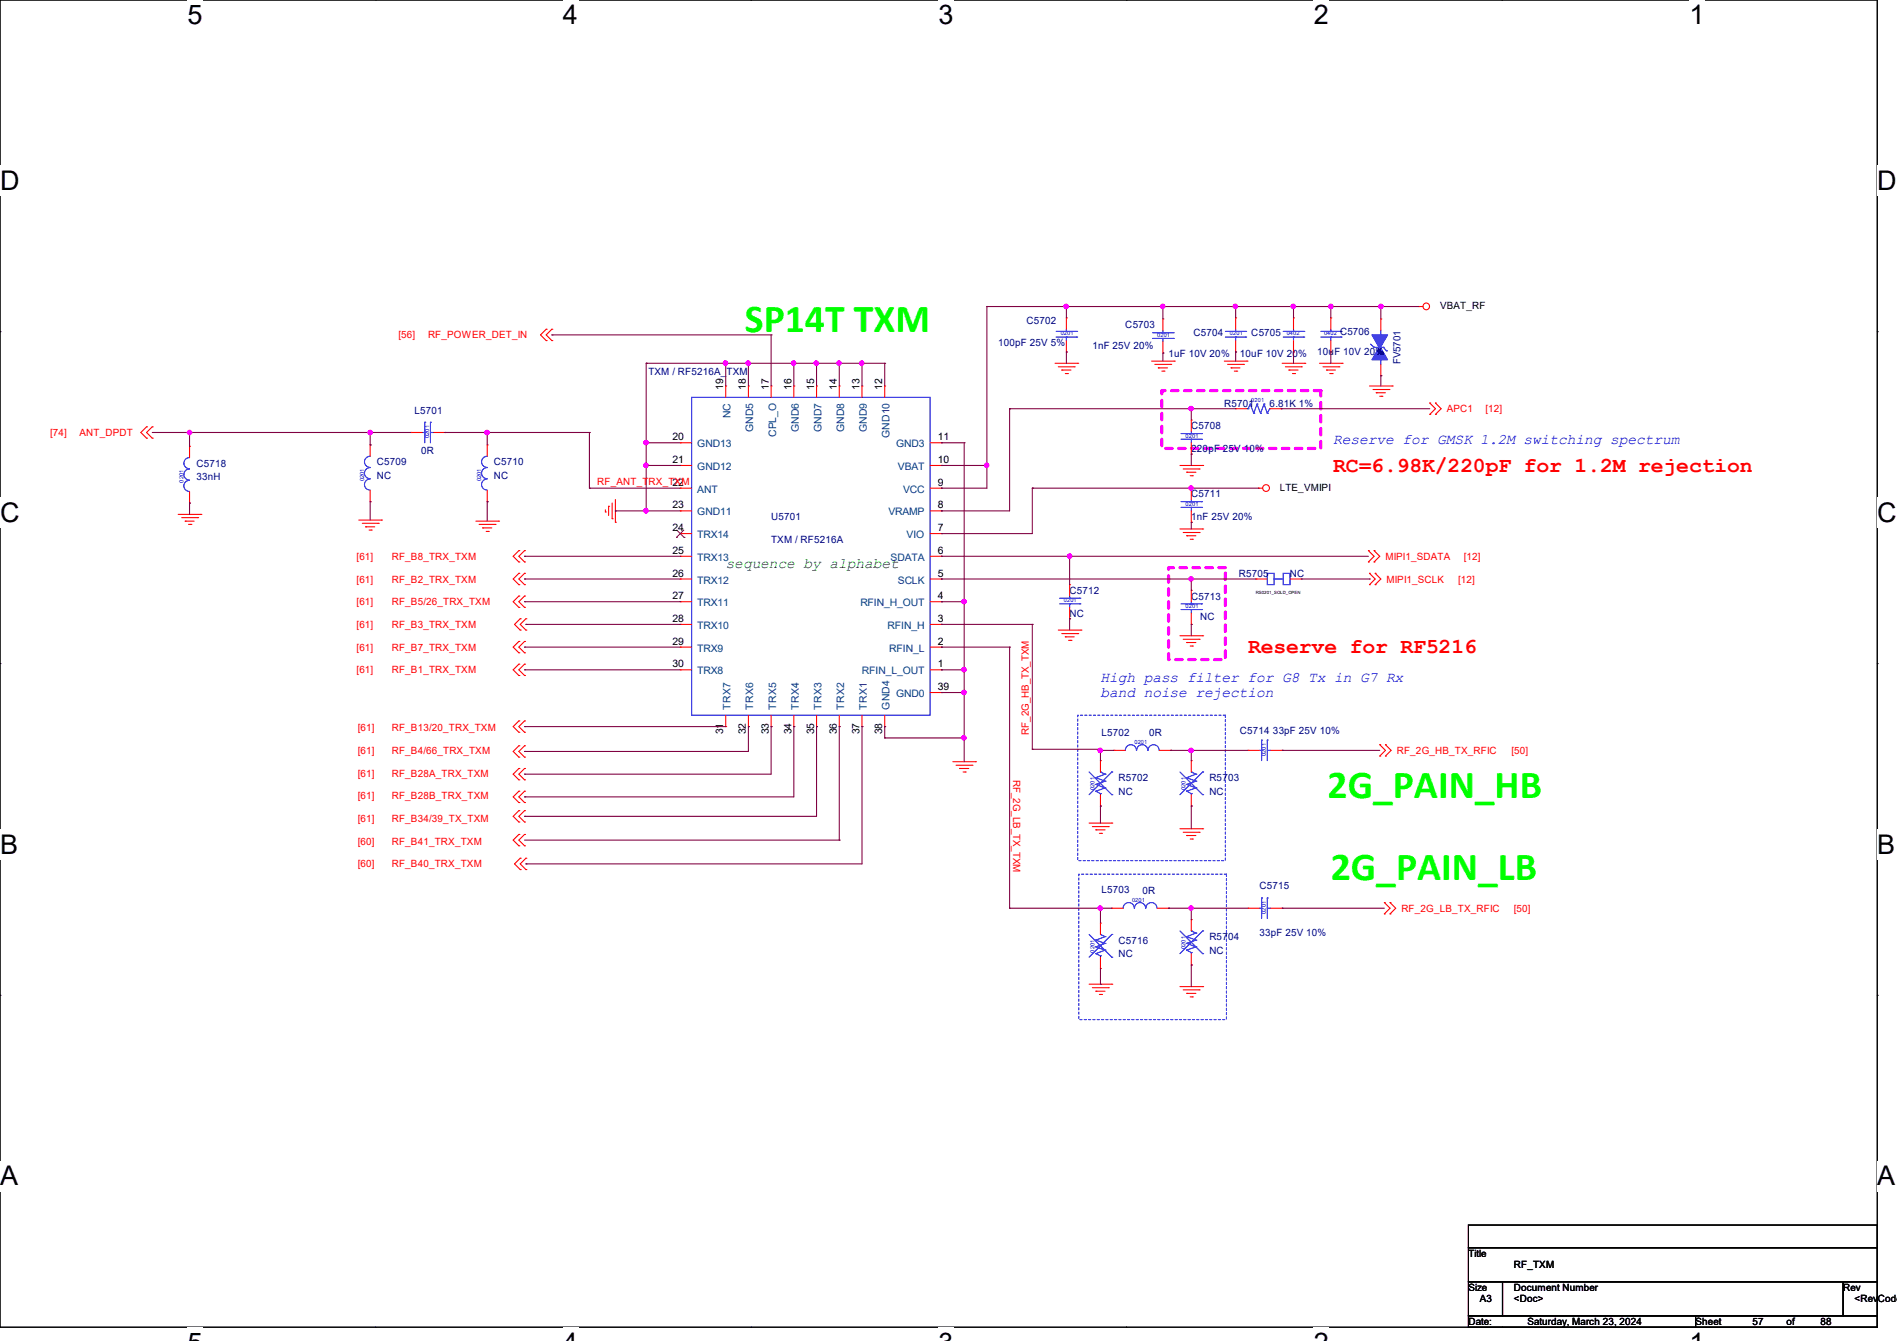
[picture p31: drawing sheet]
<svg xmlns="http://www.w3.org/2000/svg" width="297mm" height="210mm" viewBox="0 0 297 210" stroke-linecap="round" stroke-linejoin="round" font-family="sans-serif">
<defs><g id="words">
<g font-size="6.2" fill="#0f0">
<text x="116.6" y="52">SP14T TXM</text>
<text x="207.9" y="125.1">2G_PAIN_HB</text>
<text x="208.4" y="137.8">2G_PAIN_LB</text>
</g>
<g font-size="4.2">
<text x="29.4" y="3.8">5</text>
<text x="88.1" y="3.8">4</text>
<text x="146.9" y="3.8">3</text>
<text x="205.7" y="3.8">2</text>
<text x="264.5" y="3.8">1</text>
<text x="0" y="29.8">D</text>
<text x="293.9" y="29.8">D</text>
<text x="0" y="81.7">C</text>
<text x="293.9" y="81.7">C</text>
<text x="0" y="133.7">B</text>
<text x="293.9" y="133.7">B</text>
<text x="0" y="185.6">A</text>
<text x="293.9" y="185.6">A</text>
</g>
<g font-size="3.3" fill="#f00">
<text x="208.7" y="73.9">RC=6.98K/220pF for 1.2M rejection</text>
<text x="195.4" y="102.3">Reserve for RF5216</text>
</g>
<g font-size="2.3" fill="#00f">
<text x="208.7" y="69.5">Reserve for GMSK 1.2M switching spectrum</text>
<text x="172.3" y="106.8">High pass filter for G8 Tx in G7 Rx</text>
<text x="172.3" y="109.1">band noise rejection</text>
</g>
<text font-size="2.3" fill="#008000" x="113.6" y="89">sequence by alphabet</text>
<g font-size="1.6" fill="#f00">
<text x="62.4" y="53">[56]</text>
<text x="67" y="53">RF_POWER_DET_IN</text>
<text x="226.5" y="64.6">APC1</text>
<text x="232.6" y="64.6">[12]</text>
<text x="7.8" y="68.3">[74]</text>
<text x="12.4" y="68.3">ANT_DPDT</text>
<text x="93.5" y="75.9">RF_ANT_TRX_TXM</text>
<text x="55.8" y="87.7">[61]</text>
<text x="61.3" y="87.7">RF_B8_TRX_TXM</text>
<text x="216.9" y="87.7">MIPI1_SDATA</text>
<text x="229.2" y="87.7">[12]</text>
<text x="55.8" y="94.8">[61]</text>
<text x="55.8" y="91.2">[61]</text>
<text x="61.3" y="94.8">RF_B5/26_TRX_TXM</text>
<text x="61.3" y="91.2">RF_B2_TRX_TXM</text>
<text x="217.1" y="91.2">MIPI1_SCLK</text>
<text x="228.3" y="91.2">[12]</text>
<text x="55.8" y="101.9">[61]</text>
<text x="55.8" y="98.3">[61]</text>
<text x="61.3" y="101.9">RF_B7_TRX_TXM</text>
<text x="61.3" y="98.3">RF_B3_TRX_TXM</text>
<text x="55.8" y="105.4">[61]</text>
<text x="61.3" y="105.4">RF_B1_TRX_TXM</text>
<text x="56" y="114.5">[61]</text>
<text x="56" y="118.1">[61]</text>
<text x="61.3" y="114.5">RF_B13/20_TRX_TXM</text>
<text x="61.3" y="118.1">RF_B4/66_TRX_TXM</text>
<text x="161.1" y="115.1" transform="rotate(-90 161.1 115.1)">RF_2G_HB_TX_TXM</text>
<text x="218.7" y="118.1">RF_2G_HB_TX_RFIC</text>
<text x="236.6" y="118.1">[50]</text>
<text x="56" y="125.2">[61]</text>
<text x="56" y="121.6">[61]</text>
<text x="61.3" y="125.2">RF_B28B_TRX_TXM</text>
<text x="61.3" y="121.6">RF_B28A_TRX_TXM</text>
<text x="158.6" y="122.1" transform="rotate(90 158.6 122.1)">RF_2G_LB_TX_TXM</text>
<text x="56" y="128.7">[61]</text>
<text x="61.3" y="128.7">RF_B34/39_TX_TXM</text>
<text x="56" y="132.3">[60]</text>
<text x="56" y="135.8">[60]</text>
<text x="61.3" y="132.3">RF_B41_TRX_TXM</text>
<text x="61.3" y="135.8">RF_B40_TRX_TXM</text>
<text x="219.4" y="142.8">RF_2G_LB_TX_RFIC</text>
<text x="237" y="142.8">[50]</text>
</g>
<g font-size="1.6" fill="#000080">
<text x="160.7" y="50.7">C5702</text>
<text x="176.2" y="51.4">C5703</text>
<text x="186.9" y="52.7">C5704</text>
<text x="195.9" y="52.7">C5705</text>
<text x="209.8" y="52.4">C5706</text>
<text x="101.5" y="58.7">TXM / RF5216A_TXM</text>
<text x="156.3" y="54.2">100pF 25V 5%</text>
<text x="171" y="54.6">1nF 25V 20%</text>
<text x="183" y="55.8">1uF 10V 20%</text>
<text x="194.1" y="55.8">10uF 10V 20%</text>
<text x="206.2" y="55.7">10uF 10V 20%</text>
<text x="219.3" y="57.1" transform="rotate(-90 219.3 57.1)">FV5701</text>
<text x="64.9" y="64.9">L5701</text>
<text x="191.7" y="63.7">R5701</text>
<text x="198.8" y="63.7">6.81K 1%</text>
<text x="66" y="71.1">0R</text>
<text x="186.5" y="67.2">C5708</text>
<text x="186.5" y="70.8">220pF 25V 10%</text>
<text x="30.8" y="73.1">C5718</text>
<text x="30.8" y="75.2">33nH</text>
<text x="59" y="72.9">C5709</text>
<text x="59" y="75.1">NC</text>
<text x="77.3" y="72.9">C5710</text>
<text x="77.3" y="75.1">NC</text>
<text x="186.5" y="77.9">C5711</text>
<text x="120.7" y="81.4">U5701</text>
<text x="186.5" y="81.4">1nF 25V 20%</text>
<text x="120.7" y="85">TXM / RF5216A</text>
<text x="167.5" y="93">C5712</text>
<text x="186.5" y="93.9">C5713</text>
<text x="194" y="90.3">R5705</text>
<text x="202" y="90.3">NC</text>
<text x="167.5" y="96.6">NC</text>
<text x="187.9" y="97.1">NC</text>
<text x="172.5" y="115.2">L5702</text>
<text x="179.9" y="115.2">0R</text>
<text x="194.1" y="114.9">C5714 33pF 25V 10%</text>
<text x="175.1" y="122.3">R5702</text>
<text x="175.1" y="124.5">NC</text>
<text x="189.4" y="122.3">R5703</text>
<text x="189.4" y="124.5">NC</text>
<text x="172.5" y="139.8">L5703</text>
<text x="178.9" y="140">0R</text>
<text x="197.2" y="139.2">C5715</text>
<text x="175.1" y="147.8">C5716</text>
<text x="175.1" y="149.9">NC</text>
<text x="189.4" y="147.2">R5704</text>
<text x="189.4" y="149.3">NC</text>
<text x="197.2" y="146.5">33pF 25V 10%</text>
</g>
<g font-size="1.6">
<text x="225.5" y="48.4">VBAT_RF</text>
<text x="113.2" y="61" transform="rotate(-90 113.2 61)">19</text>
<text x="116.8" y="61" transform="rotate(-90 116.8 61)">18</text>
<text x="120.4" y="61" transform="rotate(-90 120.4 61)">17</text>
<text x="123.9" y="61" transform="rotate(-90 123.9 61)">16</text>
<text x="127.5" y="61" transform="rotate(-90 127.5 61)">15</text>
<text x="131" y="61" transform="rotate(-90 131 61)">14</text>
<text x="134.6" y="61" transform="rotate(-90 134.6 61)">13</text>
<text x="138.1" y="61" transform="rotate(-90 138.1 61)">12</text>
<text x="105.3" y="69">20</text>
<text x="146.9" y="69">11</text>
<text x="105.3" y="76.1">22</text>
<text x="105.3" y="72.5">21</text>
<text x="146.9" y="76.1">9</text>
<text x="146.9" y="72.5">10</text>
<text x="200.4" y="76.8">LTE_VMIPI</text>
<text x="105.3" y="83.2">24</text>
<text x="105.3" y="79.6">23</text>
<text x="146.9" y="83.2">7</text>
<text x="146.9" y="79.6">8</text>
<text x="105.3" y="86.7">25</text>
<text x="146.9" y="86.7">6</text>
<text x="105.3" y="93.9">27</text>
<text x="105.3" y="90.3">26</text>
<text x="146.9" y="93.9">4</text>
<text x="146.9" y="90.3">5</text>
<text x="105.3" y="97.4">28</text>
<text x="105.3" y="101">29</text>
<text x="146.9" y="101">2</text>
<text x="146.9" y="97.4">3</text>
<text x="105.3" y="104.5">30</text>
<text x="146.9" y="104.5">1</text>
<text x="146.9" y="108.1">39</text>
<text x="113.2" y="115" transform="rotate(-90 113.2 115)">31</text>
<text x="116.8" y="115" transform="rotate(-90 116.8 115)">32</text>
<text x="120.4" y="115" transform="rotate(-90 120.4 115)">33</text>
<text x="123.9" y="115" transform="rotate(-90 123.9 115)">34</text>
<text x="127.5" y="115" transform="rotate(-90 127.5 115)">35</text>
<text x="131" y="115" transform="rotate(-90 131 115)">36</text>
<text x="134.6" y="115" transform="rotate(-90 134.6 115)">37</text>
<text x="138.1" y="115" transform="rotate(-90 138.1 115)">38</text>
<text x="229.9" y="196.8">Title</text>
<text x="229.9" y="202.2">Size</text>
<text x="231.7" y="204">A3</text>
<text x="237" y="202.2">Document Number</text>
<text x="237" y="204">&lt;Doc&gt;</text>
<text x="237" y="198.6">RF_TXM</text>
<text x="288.6" y="202.2">Rev</text>
<text x="290.4" y="204">&lt;RevCode&gt;</text>
<text x="229.9" y="207.5">Date:</text>
<text x="239.1" y="207.5">Saturday, March 23, 2024</text>
<text x="265.5" y="207.5">Sheet</text>
<text x="274.4" y="207.5">57</text>
<text x="279.7" y="207.5">of</text>
<text x="285" y="207.5">88</text>
</g>
<g font-size="1.6" fill="#004080">
<text x="114.4" y="65.5" transform="rotate(-90 114.4 65.5)">NC</text>
<text x="109.2" y="70.1">GND13</text>
<text x="117.9" y="67.6" transform="rotate(-90 117.9 67.6)">GND5</text>
<text x="121.5" y="68.5" transform="rotate(-90 121.5 68.5)">CPL_O</text>
<text x="125.1" y="67.6" transform="rotate(-90 125.1 67.6)">GND6</text>
<text x="128.6" y="67.6" transform="rotate(-90 128.6 67.6)">GND7</text>
<text x="132.2" y="67.6" transform="rotate(-90 132.2 67.6)">GND8</text>
<text x="135.7" y="67.6" transform="rotate(-90 135.7 67.6)">GND9</text>
<text x="139.3" y="68.5" transform="rotate(-90 139.3 68.5)">GND10</text>
<text x="140.3" y="70.1">GND3</text>
<text x="109.2" y="77.2">ANT</text>
<text x="109.2" y="73.6">GND12</text>
<text x="140.6" y="73.6">VBAT</text>
<text x="141.4" y="77.2">VCC</text>
<text x="109.2" y="80.7">GND11</text>
<text x="139.1" y="80.7">VRAMP</text>
<text x="109.2" y="87.8">TRX13</text>
<text x="109.2" y="84.3">TRX14</text>
<text x="139.4" y="87.8">SDATA</text>
<text x="141.9" y="84.3">VIO</text>
<text x="109.2" y="95">TRX11</text>
<text x="109.2" y="91.4">TRX12</text>
<text x="134.7" y="95">RFIN_H_OUT</text>
<text x="140.6" y="91.4">SCLK</text>
<text x="109.2" y="98.5">TRX10</text>
<text x="139" y="98.5">RFIN_H</text>
<text x="109.2" y="102.1">TRX9</text>
<text x="109.2" y="105.6">TRX8</text>
<text x="135" y="105.6">RFIN_L_OUT</text>
<text x="139.2" y="102.1">RFIN_L</text>
<text x="114.4" y="111.1" transform="rotate(-90 114.4 111.1)">TRX7</text>
<text x="117.9" y="111.1" transform="rotate(-90 117.9 111.1)">TRX6</text>
<text x="121.5" y="111.1" transform="rotate(-90 121.5 111.1)">TRX5</text>
<text x="125.1" y="111.1" transform="rotate(-90 125.1 111.1)">TRX4</text>
<text x="128.6" y="111.1" transform="rotate(-90 128.6 111.1)">TRX3</text>
<text x="132.2" y="111.1" transform="rotate(-90 132.2 111.1)">TRX2</text>
<text x="135.7" y="111.1" transform="rotate(-90 135.7 111.1)">TRX1</text>
<text x="139.3" y="111.1" transform="rotate(-90 139.3 111.1)">GND4</text>
<text x="140.3" y="109.2">GND0</text>
</g>
<g font-size=".9" fill="#00f">
<text x="166.1" y="52.5">0201</text>
<text x="181.2" y="52.7">0201</text>
<text x="192.6" y="52.5">0201</text>
<text x="201.5" y="52.5">0402</text>
<text x="207.3" y="52.5">0402</text>
<text x="195.9" y="63">0201</text>
<text x="67.2" y="68.6" transform="rotate(-90 67.2 68.6)">0201</text>
<text x="185.6" y="68.5">0201</text>
<text x="28.7" y="75.6" transform="rotate(-90 28.7 75.6)">0201</text>
<text x="57" y="75.4" transform="rotate(-90 57 75.4)">0201</text>
<text x="75.4" y="75.4" transform="rotate(-90 75.4 75.4)">0201</text>
<text x="185.6" y="79.2">0201</text>
<text x="166.6" y="94.3">0201</text>
<text x="185.6" y="95.2">0201</text>
<text x="177.6" y="116.5">0201</text>
<text x="198.2" y="118.4" transform="rotate(-90 198.2 118.4)">0201</text>
<text x="171.4" y="123.7" transform="rotate(-90 171.4 123.7)">0201</text>
<text x="185.6" y="123.7" transform="rotate(-90 185.6 123.7)">0201</text>
<text x="177.2" y="141.3">0201</text>
<text x="198.2" y="143.1" transform="rotate(-90 198.2 143.1)">0201</text>
<text x="171.4" y="149.2" transform="rotate(-90 171.4 149.2)">0201</text>
<text x="185.6" y="148.6" transform="rotate(-90 185.6 148.6)">0201</text>
</g>
<text font-size=".7" x="196.6" y="93.1">RS0201_SOLD_OPEN</text>
</g></defs>
<path d="M0 0h293.9v207.9h-293.9z" fill="none" stroke="#000" stroke-width=".17"/>
<g fill="#fff">
<path d="M29.4 0h2.3v4.7h-2.3z"/>
<path d="M29.4 207.9h2.3v2.1h-2.3z"/>
</g>
<path d="M58.8 0h.1M58.8 207.9h.1" fill="none" stroke="#000" stroke-width=".17"/>
<g fill="#fff">
<path d="M88.1 0h2.4v4.7h-2.4z"/>
<path d="M88.1 207.9h2.4v2.1h-2.4z"/>
</g>
<path d="M117.6 0h.1M117.6 207.9h.1" fill="none" stroke="#000" stroke-width=".17"/>
<g fill="#fff">
<path d="M146.9 0h2.4v4.7h-2.4z"/>
<path d="M146.9 207.9h2.4v2.1h-2.4z"/>
</g>
<path d="M176.3 0h.1M176.3 207.9h.1" fill="none" stroke="#000" stroke-width=".17"/>
<g fill="#fff">
<path d="M205.7 0h2.4v4.7h-2.4z"/>
<path d="M205.7 207.9h2.4v2.1h-2.4z"/>
</g>
<path d="M235.1 0h.1M235.1 207.9h.1" fill="none" stroke="#000" stroke-width=".17"/>
<g fill="#fff">
<path d="M264.5 0h2.4v4.7h-2.4z"/>
<path d="M264.5 207.9h2.4v2.1h-2.4z"/>
<path d="M0 26h3v4.7h-3z"/>
<path d="M293.9 26h3.1v4.7h-3.1z"/>
<path d="M0 77.9h3v4.7h-3z"/>
<path d="M293.9 77.9h3.1v4.7h-3.1z"/>
</g>
<path d="M0 51.9h.1M293.9 51.9h.1" fill="none" stroke="#000" stroke-width=".17"/>
<g fill="#fff">
<path d="M0 129.9h2.8v4.7h-2.8z"/>
<path d="M293.9 129.9h2.9v4.7h-2.9z"/>
</g>
<path d="M0 103.9h.1M293.9 103.9h.1" fill="none" stroke="#000" stroke-width=".17"/>
<g fill="#fff">
<path d="M0 181.8h2.8v4.8h-2.8z"/>
<path d="M293.8 181.8h3v4.8h-3z"/>
</g>
<path d="M0 155.9h.1M293.9 155.9h.1M229.9 191.9h64v3.5h-64zM229.9 195.4h64v5.3h-64zM229.9 200.7h5.3v5.4h-5.3zM229.9 206.1h35.6v1.8h-35.6zM235.2 200.7h53.4v5.4h-53.4zM265.5 206.1h28.4v1.8h-28.4zM288.6 200.7h5.3v5.4h-5.3z" fill="none" stroke="#000" stroke-width=".17"/>
<path d="M168.7 112h23.2v22.8h-23.2zM168.9 136.9h23.1v22.8h-23.1z" fill="none" stroke="#00f" stroke-width=".17" stroke-dasharray=".3"/>
<path d="M181.9 61.2h24.9v9h-24.9zM183 88.9h8.9v14.4h-8.9z" fill="none" stroke="#f0f" stroke-width=".51" stroke-dasharray="1 1"/>
<g fill="none" stroke="#f00" stroke-width=".17">
<path d="M85.5 51.6h.1M85.5 53.3h.1M85.5 51.6l-.9 .9 .9 .8M86.4 51.6h.1M86.4 53.3h.1M86.4 51.6l-.9 .9 .9 .8M165.2 56.9h3.5M165.7 57.4h2.5M166.2 58h.1M166.2 58h1.5M166.8 58.5h.3M167 49.8h.1"/>
<path d="M167 55.1h.1M167 49.8v1.8M167 53.3v1.8M167.1 58.5h.1M168.2 57.4h.1M168.7 56.9h.1M180.3 56.6h3.6M180.8 57.1h2.5M181.4 57.6h.1M181.4 57.6h1.4M181.9 58.1h.3M182.1 50h.1"/>
<path d="M182.1 55.3h.1M182.1 50v1.7M182.1 53.5v1.8M182.2 58.1h.1M183.3 57.1h.1M183.9 56.6h.1M191.7 56.6h3.5M192.2 57.1h2.5M192.7 57.6h.1M192.7 57.6h1.4M193.3 58.1h.3M193.5 49.8h.1"/>
<path d="M193.5 55.1h.1M193.5 49.8v1.8M193.5 53.3v1.8M193.6 58.1h.1M194.7 57.1h.1M195.2 56.6h.1M200.7 56.9h3.6M201.3 57.4h2.5M201.8 58h.1M201.8 58h1.4M202.4 58.5h.3M202.5 49.8h.1"/>
<path d="M202.5 55.1h.1M202.5 49.8v1.8M202.5 53.3v1.8M202.7 58.5h.1M203.8 57.4h.1M204.3 56.9h.1M206.6 56.9h3.5M207.1 57.4h2.5M207.7 58h.1M207.7 58h1.4M208.2 58.5h.4M208.4 49.8h.1"/>
<path d="M208.4 55.1h.1M208.4 49.8v1.8M208.4 53.3v1.8M208.6 58.5h.1M209.6 57.4h.1M210.1 56.9h.1M216.2 50h.1M216.2 58.8h.1M216.2 50v1.7M216.2 57.1v1.7M222.1 48h.1M222.1 48h.7"/>
<path d="M22.9 66.8h.1M22.9 68.6h.1M22.9 66.8l-.8 .9 .8 .9M23.8 66.8h.1M23.8 68.6h.1M23.8 66.8l-.9 .9 .9 .9M29.7 78.8h.1M29.7 69.9h.1M29.7 69.9v1.8M29.7 77v1.8M58 78.6h.1M58 69.7h.1"/>
<path d="M58 69.7v1.8M58 76.8v1.8M64.3 67.7h.1M64.3 67.7h1.8M67.9 67.7h1.8M69.7 67.7h.1M76.3 78.6h.1M76.3 69.7h.1M76.3 69.7v1.8M76.3 76.8v1.8M94.8 79.8v.4M95.3 79.3h.1"/>
<path d="M95.3 79.3v1.4M95.8 78.8v2.4M96.4 78.2v3.6M106.5 76.5h.1M106.5 72.9h.1M106.5 69.3h.1M106.5 76.5h1.8M106.5 72.9h1.8M106.5 69.3h1.8M113.6 60.5h.1M113.6 60.5v1.7M117.2 60.5h.1"/>
<path d="M117.2 60.5v1.7M120.7 60.5h.1M120.7 60.5v1.7M124.3 60.5h.1M124.3 60.5v1.7M127.8 60.5h.1M127.8 60.5v1.7M131.4 60.5h.1M131.4 60.5v1.7M135 60.5h.1M135 60.5v1.7M138.5 60.5h.1"/>
<path d="M138.5 60.5v1.7M145.6 76.5h1.8M145.6 72.9h1.8M145.6 69.3h1.8M147.4 76.5h.1M147.4 72.9h.1M147.4 69.3h.1M184.7 72.9h3.6M185.3 73.4h2.4M185.8 74h.1M185.8 74h1.4M186.4 74.5h.3"/>
<path d="M186.5 65.8h.1M186.5 71.1h.1M186.5 76.5h.1M186.5 65.8v1.8M186.5 69.3v1.8M186.5 76.5v1.7M186.7 74.5h.1M187.7 73.4h.1M188.3 72.9h.1M193.5 64h.1M193.5 64h1.7M197 76.5h.1"/>
<path d="M197 76.5h.7M198.8 64h1.8M200.6 64h.1M214.4 60.5h3.6M215 61h2.5M215.5 61.5h.1M215.5 61.5h1.4M216 62.1h.4M216.4 62.1h.1M217.5 61h.1M218 60.5h.1M223.9 63.1h.1"/>
<path d="M223.9 64.9h.1M223.9 63.1l.8 .9-.8 .9M224.7 63.1h.1M224.7 64.9h.1M224.7 63.1l.9 .9-.9 .9M27.9 80.6h3.6M28.4 81.1h2.5M29 81.6h.1M29 81.6h1.4M29.5 82.1h.4M29.9 82.1h.1M30.9 81.1h.1"/>
<path d="M31.5 80.6h.1M56.2 81.4h3.5M56.7 82h2.5M57.2 82.5h.1M57.2 82.5h1.5M57.8 83h.3M58.1 83h.1M59.2 82h.1M59.7 81.4h.1M74.5 81.6h3.6M75 82.1h2.5M75.6 82.7h.1"/>
<path d="M75.6 82.7h1.4M76.1 83.2h.4M76.5 83.2h.1M77.5 82.1h.1M78.1 81.6h.1M81.2 93.3h.1M81.2 95.1h.1M81.2 89.8h.1M81.2 91.6h.1M81.2 86.2h.1M81.2 88h.1M81.2 93.3l-.9 .9 .9 .9"/>
<path d="M81.2 89.8l-.9 .9 .9 .9M81.2 86.2l-.9 .9 .9 .9M81.4 96.9h.1M81.4 98.7h.1M81.4 96.9l-.8 .9 .8 .9M82.1 93.3h.1M82.1 95.1h.1M82.1 89.8h.1M82.1 91.6h.1M82.1 86.2h.1M82.1 88h.1M82.1 93.3l-.9 .9 .9 .9"/>
<path d="M82.1 89.8l-.9 .9 .9 .9M82.1 86.2l-.9 .9 .9 .9M82.3 96.9h.1M82.3 98.7h.1M82.3 96.9l-.9 .9 .9 .9M94.8 80.2h.1M95.8 81.2h.1M96.4 81.8h.1M106.5 97.8h.1M106.5 94.2h.1M106.5 90.7h.1M106.5 87.1h.1"/>
<path d="M106.5 83.6h.1M106.5 80h.1M106.5 97.8h1.8M106.5 94.2h1.8M106.5 83.6h1.8M106.5 90.7h1.8M106.5 80h1.8M106.5 87.1h1.8M145.6 97.8h1.8M145.6 94.2h1.8M145.6 83.6h1.8M145.6 90.7h1.8"/>
<path d="M145.6 80h1.8M145.6 87.1h1.8M147.4 97.8h.1M147.4 94.2h.1M147.4 83.6h.1M147.4 90.7h.1M147.4 80h.1M147.4 87.1h.1M165.7 98.7h3.5M166.2 99.2h2.5M166.8 99.7h.1M166.8 99.7h1.4"/>
<path d="M167.5 91.6h.1M167.5 96.9h.1M167.5 91.6v1.7M167.5 95.1v1.8M168.7 99.2h.1M169.2 98.7h.1M184.7 99.6h3.6M184.7 82.8h3.6M185.3 83.4h2.4M185.8 83.9h.1M185.8 83.9h1.4M186.4 84.5h.3"/>
<path d="M186.5 92.5h.1M186.5 97.8h.1M186.5 81.8h.1M186.5 80v1.8M186.5 92.5v1.7M186.5 96v1.8M186.7 84.5h.1M187.7 83.4h.1M188.3 99.6h.1M188.3 82.8h.1M196.6 90.7h.1M196.6 90.7h1.8"/>
<path d="M202 90.7h1.8M203.8 90.7h.1M214.2 86.2h.1M214.2 88h.1M214.2 86.2l.9 .9-.9 .9M214.4 89.8h.1M214.4 91.6h.1M214.4 89.8l.9 .9-.9 .9M215.1 86.2h.1M215.1 88h.1M215.1 86.2l.9 .9-.9 .9M215.3 89.8h.1"/>
<path d="M215.3 91.6h.1M215.3 89.8l.9 .9-.9 .9M81.2 104h.1M81.2 105.8h.1M81.2 100.5h.1M81.2 102.2h.1M81.2 112.9h.1M81.2 114.7h.1M81.2 116.8h.1M81.2 118.6h.1M81.2 104l-.9 .9 .9 .9M81.2 100.5l-.9 .8 .9 .9"/>
<path d="M81.2 112.9l-.9 .9 .9 .9M81.2 116.8l-.9 .9 .9 .9M82.1 104h.1M82.1 105.8h.1M82.1 100.5h.1M82.1 102.2h.1M82.1 112.9h.1M82.1 114.7h.1M82.1 116.8h.1M82.1 118.6h.1M82.1 104l-.9 .9 .9 .9M82.1 100.5l-.9 .8 .9 .9"/>
<path d="M82.1 112.9l-.9 .9 .9 .9M82.1 116.8l-.9 .9 .9 .9M106.5 101.3h.1M106.5 104.9h.1M106.5 104.9h1.8M106.5 101.3h1.8M113.6 113.8h.1M113.6 112v1.8M117.2 113.8h.1M117.2 112v1.8M120.7 113.8h.1M120.7 112v1.8"/>
<path d="M124.3 113.8h.1M124.3 112v1.8M127.8 113.8h.1M127.8 112v1.8M131.4 113.8h.1M131.4 112v1.8M135 113.8h.1M135 112v1.8M138.5 113.8h.1M138.5 112v1.8M145.6 108.5h1.8M145.6 104.9h1.8"/>
<path d="M145.6 101.3h1.8M147.4 108.5h.1M147.4 104.9h.1M147.4 101.3h.1M149.2 119.3h3.5M149.7 119.8h2.5M152.2 119.8h.1M152.7 119.3h.1M167.3 100.3h.4M167.7 100.3h.1M172.3 119.1h.1M172.3 119.1v1.8"/>
<path d="M174.4 117.5h.1M174.4 117.5h1.8M181.5 117.5h1.8M183.3 117.5h.1M185.3 100.1h2.4M185.8 100.6h.1M185.8 100.6h1.4M186.4 101.2h.3M186.5 119.1h.1M186.5 119.1v1.8M186.7 101.2h.1M187.7 100.1h.1"/>
<path d="M195.4 117.5h.1M195.4 117.5h1.8M199 117.5h1.7M200.7 117.5h.1M216 116.6h.1M216 118.4h.1M216 116.6l.9 .9-.9 .9M216.9 116.6h.1M216.9 118.4h.1M216.9 116.6l.9 .9-.9 .9M81.2 127h.1M81.2 128.7h.1"/>
<path d="M81.2 123.9h.1M81.2 125.7h.1M81.2 120.4h.1M81.2 122.1h.1M81.2 130.7h.1M81.2 132.5h.1M81.2 127l-.9 .8 .9 .9M81.2 123.9l-.9 .9 .9 .9M81.2 120.4l-.9 .8 .9 .9M81.2 130.7l-.9 .9 .9 .9M81.4 134.4h.1M81.4 136.2h.1"/>
<path d="M81.4 134.4l-.8 .9 .8 .9M82.1 127h.1M82.1 128.7h.1M82.1 123.9h.1M82.1 125.7h.1M82.1 120.4h.1M82.1 122.1h.1M82.1 130.7h.1M82.1 132.5h.1M82.1 127l-.9 .8 .9 .9M82.1 123.9l-.9 .9 .9 .9M82.1 120.4l-.9 .8 .9 .9"/>
<path d="M82.1 130.7l-.9 .9 .9 .9M82.3 134.4h.1M82.3 136.2h.1M82.3 134.4l-.9 .9 .9 .9M150.2 120.4h.1M150.2 120.4h1.5M150.8 120.9h.3M151.1 120.9h.1M170.5 128.9h3.6M171 129.5h2.5M171.6 130h.1M171.6 130h1.4"/>
<path d="M172.1 130.5h.4M172.3 126.2h.1M172.3 124.5v1.7M172.5 130.5h.1M173.5 129.5h.1M174.1 128.9h.1M184.7 129.8h3.6M185.3 130.3h2.4M185.8 130.9h.1M185.8 130.9h1.4M186.4 131.4h.3M186.5 126.2h.1"/>
<path d="M186.5 124.5v1.7M186.7 131.4h.1M187.7 130.3h.1M188.3 129.8h.1M170.5 154.1h3.6M171 154.7h2.5M171.6 155.2h.1M171.6 155.2h1.4M172.1 155.7h.4M172.3 144.6h.1M172.3 151.7h.1M172.3 144.6v1.7"/>
<path d="M172.3 149.9v1.8M172.5 155.7h.1M173.5 154.7h.1M174.1 154.1h.1M174.1 142.2h.1M174.1 142.2h1.8M181.2 142.2h1.8M183 142.2h.1M184.7 154.5h3.6M185.3 155h2.4M185.8 155.6h.1M185.8 155.6h1.4"/>
<path d="M186.4 156.1h.3M186.5 144h.1M186.5 151.1h.1M186.5 144v1.8M186.5 149.4v1.7M186.7 156.1h.1M187.7 155h.1M188.3 154.5h.1M195.4 142.2h.1M195.4 142.2h1.8M199 142.2h1.7M200.7 142.2h.1"/>
<path d="M216.7 141.4h.1M216.7 143.1h.1M216.7 141.4l.9 .8-.9 .9M217.6 141.4h.1M217.6 143.1h.1M217.6 141.4l.9 .8-.9 .9"/>
<circle cx="223.3" cy="48" r=".52"/>
<circle cx="198.2" cy="76.4" r=".53"/>
</g>
<g fill="none" stroke="#00f" stroke-width=".17">
<path d="M165.4 52.8h3.2M165.4 51.9h3.2M167 51.9h.1M167 52.8h.1M167 51.6v.3M167 52.8v.5M168.6 52.8h.1M168.6 51.9h.1M180.5 53h3.2M180.5 52.1h3.2M182.1 52.1h.1M182.1 53h.1"/>
<path d="M182.1 51.7v.4M182.1 53v.5M183.7 53h.1M183.7 52.1h.1M191.9 52.8h3.1M191.9 51.9h3.1M193.5 51.9h.1M193.5 52.8h.1M193.5 51.6v.3M193.5 52.8v.5M195 52.8h.1M195 51.9h.1"/>
<path d="M200.9 52.8h3.2M200.9 51.9h3.2M202.5 51.9h.1M202.5 52.8h.1M202.5 51.6v.3M202.5 52.8v.5M204.1 52.8h.1M204.1 51.9h.1M206.8 52.8h3.2M206.8 51.9h3.2M208.4 51.9h.1M208.4 52.8h.1"/>
<path d="M208.4 51.6v.3M208.4 52.8v.5M210 52.8h.1M210 51.9h.1M214.6 53.9l.5 .5M215.1 54.4h.1M215.1 54.4h1.5M216.2 53.5h.1M216.2 55.3h.1M216.2 51.7v1.8M216.2 55.3v1.8M216.6 54.4h.1"/>
<path d="M216.6 54.4l.5 .5M217.1 54.9h.1M29.7 75.2a.87 .87 0 0 0-.9 .9 .87 .87 0 0 0 .9 .9M29.7 73.4a.87 .87 0 0 0-.9 .9 .87 .87 0 0 0 .9 .9M29.7 71.7a.87 .87 0 0 0-.9 .8 .87 .87 0 0 0 .9 .9M58 75a.87 .87 0 0 0-.9 .9 .87 .87 0 0 0 .9 .9M58 73.2a.87 .87 0 0 0-.9 .9 .87 .87 0 0 0 .9 .9M58 71.5a.87 .87 0 0 0-.9 .8 .87 .87 0 0 0 .9 .9M66.1 67.7h.4M66.5 67.7h.1M66.5 66.1h.1M66.5 66.1v3.2"/>
<path d="M67.4 66.1h.1M67.4 67.7h.1M67.4 67.7h.5M67.4 66.1v3.2M76.3 75a.87 .87 0 0 0-.9 .9 .87 .87 0 0 0 .9 .9M76.3 73.2a.87 .87 0 0 0-.9 .9 .87 .87 0 0 0 .9 .9M76.3 71.5a.87 .87 0 0 0-.9 .8 .87 .87 0 0 0 .9 .9M108.3 62.2h37.3v49.8h-37.3zM184.9 68.8h3.2M184.9 67.9h3.2M184.9 79.5h3.2M184.9 78.6h3.2"/>
<path d="M186.5 67.9h.1M186.5 68.8h.1M186.5 78.6h.1M186.5 79.5h.1M186.5 67.6v.3M186.5 68.8v.5M186.5 78.2v.4M186.5 79.5v.5M188.1 68.8h.1M188.1 67.9h.1M188.1 79.5h.1M188.1 78.6h.1"/>
<path d="M195.2 64h.2M195.4 64h.1M195.7 63.3h.1M195.7 63.3l-.3 .7M195.7 63.3l.6 1.4M196.3 64.7h.1M196.8 63.3h.1M196.8 63.3l-.5 1.4M196.8 63.3l.6 1.4M197.4 64.7h.1M197.9 63.3h.1M197.9 63.3l-.5 1.4"/>
<path d="M197.9 63.3l.5 1.4M198.4 64.7h.1M198.8 64h.1M198.8 64l-.4 .7M165.9 94.6h3.2M165.9 93.7h3.2M167.5 93.7h.1M167.5 94.6h.1M167.5 93.3v.4M167.5 94.6v.5M169.1 94.6h.1M169.1 93.7h.1"/>
<path d="M184.9 94.6h3.2M184.9 95.5h3.2M186.5 94.6h.1M186.5 95.5h.1M186.5 94.2v.4M186.5 95.5v.5M188.1 95.5h.1M188.1 94.6h.1M198.4 89.8h1.1v1.8h-1.1zM199.5 90.7h.1M199.5 90.7h1.4M200.9 89.8h1.1v1.8h-1.1z"/>
<path d="M176.2 117.5a.87 .87 0 0 1 .9-.9 .87 .87 0 0 1 .8 .9M178 117.5a.87 .87 0 0 1 .8-.9 .87 .87 0 0 1 .9 .9M179.7 117.5a.87 .87 0 0 1 .9-.9 .87 .87 0 0 1 .9 .9M197.2 117.5h.3M197.5 117.5h.1M197.5 115.9h.1M197.5 115.9v3.2M198.4 115.9h.1M198.4 117.5h.1M198.4 115.9v3.2M198.4 117.5h.6M170.5 120.9l3.6 3.6"/>
<path d="M171.6 123.9h.1M171.6 122.9h.1M171.6 121.8h.1M171.6 123.9l.7 .4M171.6 122.9l1.4 .5M171.6 121.8l1.4 .5M172.3 120.9h.1M172.3 124.3h.1M172.3 120.9l.7 .3M172.3 124.3v.2M173 123.4h.1M173 122.3h.1"/>
<path d="M173 121.2h.1M173 123.4l-1.4 .5M173 122.3l-1.4 .6M173 121.2l-1.4 .6M174.1 120.9h.1M174.1 124.5h.1M174.1 120.9l-3.6 3.6M184.7 120.9l3.6 3.6M185.8 123.9h.1M185.8 122.9h.1M185.8 121.8h.1M185.8 123.9l.7 .4"/>
<path d="M185.8 122.9l1.4 .5M185.8 121.8l1.4 .5M186.5 120.9h.1M186.5 124.3h.1M186.5 124.3v.2M186.5 120.9l.7 .3M187.2 123.4h.1M187.2 122.3h.1M187.2 121.2h.1M187.2 123.4l-1.4 .5M187.2 122.3l-1.4 .6M187.2 121.2l-1.4 .6"/>
<path d="M188.3 120.9h.1M188.3 124.5h.1M188.3 120.9l-3.6 3.6M170.5 146.3l3.6 3.6M171.6 149.4h.1M171.6 148.3h.1M171.6 147.2h.1M171.6 149.4l.7 .3M171.6 148.3l1.4 .5M171.6 147.2l1.4 .5M172.3 146.3h.1M172.3 149.7h.1"/>
<path d="M172.3 149.7v.2M172.3 146.3l.7 .4M173 148.8h.1M173 147.7h.1M173 146.7h.1M173 148.8l-1.4 .6M173 147.7l-1.4 .6M173 146.7l-1.4 .5M174.1 146.3h.1M174.1 149.9h.1M174.1 146.3l-3.6 3.6M177.6 142.2a.87 .87 0 0 0-.9-.8 .87 .87 0 0 0-.8 .8"/>
<path d="M179.4 142.2a.87 .87 0 0 0-.9-.8 .87 .87 0 0 0-.9 .8M181.1 142.2a.87 .87 0 0 0-.8-.8 .87 .87 0 0 0-.9 .8M184.7 145.8l3.6 3.6M185.8 148.8h.1M185.8 147.7h.1M185.8 146.7h.1M185.8 148.8l.7 .4M185.8 147.7l1.4 .6M185.8 146.7l1.4 .5M186.5 145.8h.1M186.5 149.2h.1M186.5 145.8l.7 .3"/>
<path d="M186.5 149.2v.2M187.2 148.3h.1M187.2 147.2h.1M187.2 146.1h.1M187.2 148.3l-1.4 .5M187.2 147.2l-1.4 .5M187.2 146.1l-1.4 .6M188.3 145.8h.1M188.3 149.4h.1M188.3 145.8l-3.6 3.6M197.2 142.2h.3M197.5 142.2h.1"/>
<path d="M197.5 140.6h.1M197.5 140.6v3.2M198.4 140.6h.1M198.4 142.2h.1M198.4 142.2h.6M198.4 140.6v3.2"/>
</g>
<path d="M105.9 84.2h.1M106 83l1.1 1.2M107.1 83l-1.2 1.2M107.1 84.2h.1" fill="none" stroke="#804000" stroke-width=".16"/>
<g fill="#00f" stroke="#00f" stroke-width=".17">
<path d="M214.8 52.5h2.5l-1.3 2.1z"/>
<path d="M216 54.2l1.3 2.1h-2.5z"/>
</g>
<g fill="none" stroke="#800040" stroke-width=".17">
<path d="M86.4 52.5h.1M86.4 52.5h34.3M101.2 56.9h.1M101.2 56.9v23.1M101.2 56.9h37.3M113.6 56.9h.1M113.6 56.9v3.6M117.2 56.9h.1M117.2 56.9v3.6M120.7 52.5h.1M120.7 52.5v8M124.3 56.9h.1"/>
<path d="M124.3 56.9v3.6M127.8 56.9h.1M127.8 56.9v3.6M131.4 56.9h.1M131.4 56.9v3.6M135 56.9h.1M135 56.9v3.6M138.5 56.9h.1M138.5 56.9v3.6M154.5 48h.1M154.5 48h67.6M154.5 48v28.5h-7.1"/>
<path d="M167 48h.1M167 55.1h.1M167 48v1.8M167 55.1v1.8M182.1 55.3h.1M182.1 48h.1M182.1 48v2M182.1 55.3v1.3M193.5 55.1h.1M193.5 48h.1M193.5 48v1.8M193.5 55.1v1.5"/>
<path d="M202.5 55.1h.1M202.5 48h.1M202.5 48v1.8M202.5 55.1v1.8M208.4 55.1h.1M208.4 48h.1M208.4 48v1.8M208.4 55.1v1.8M216.2 48h.1M216.2 58.8h.1M216.2 48v2M216.2 58.8v1.7"/>
<path d="M23.8 67.7h40.5M29.7 78.8h.1M29.7 67.7h.1M29.7 67.7v2.2M29.7 78.8v1.8M58 67.7h.1M58 78.6h.1M58 69.7h.1M58 67.7v2M58 78.6v2.8M69.7 67.7h.1M69.7 67.7h22.6"/>
<path d="M76.3 67.7h.1M76.3 78.6h.1M76.3 67.7v2M76.3 78.6v3M92.3 67.7h.1M92.3 76.5h.1M92.3 67.7v8.8M92.3 76.5h14.2M101.2 69.3h.1M101.2 72.9h.1M101.2 69.3h5.3M101.2 72.9h5.3"/>
<path d="M147.4 69.3h.1M147.4 72.9h.1M147.4 76.5h.1M147.4 69.3h3.6M147.4 72.9h7.1M151 69.3h.1M151 69.3v50M154.5 72.9h.1M158.1 64h.1M158.1 64h35.4M158.1 64v16h-10.7M161.6 76.5h.1"/>
<path d="M161.6 76.5h35.4M161.6 76.5v7.1h-14.2M186.5 64h.1M186.5 71.1h.1M186.5 76.5h.1M186.5 64v1.8M186.5 71.1v1.8M200.6 64h.1M200.6 64h23.3M82.1 90.7h.1M82.1 94.2h.1M82.1 87.1h.1"/>
<path d="M82.1 87.1h24.4M82.1 90.7h24.4M82.1 94.2h24.4M82.3 97.8h.1M82.3 97.8h24.2M96.4 80h.1M96.4 80h10.1M101.2 80h.1M147.4 80h.1M147.4 83.6h.1M147.4 87.1h.1M147.4 90.7h.1"/>
<path d="M147.4 94.2h.1M147.4 97.8h.1M147.4 87.1h66.8M147.4 90.7h49.2M147.4 94.2h3.6M147.4 97.8h14.2M151 94.2h.1M161.6 97.8h.1M161.6 97.8v19.5M167.5 87.1h.1M167.5 96.9h.1M167.5 87.1v4.5"/>
<path d="M167.5 96.9v1.8M186.5 81.8h.1M186.5 97.8h.1M186.5 90.7h.1M186.5 81.8v1M186.5 90.7v1.8M186.5 97.8v1.8M203.8 90.7h10.6M214.4 90.7h.1M82.1 101.3h.1M82.1 104.9h.1M82.1 113.8h.1"/>
<path d="M82.1 117.7h.1M82.1 101.3h24.4M82.1 104.9h24.4M82.1 113.8h31.5M117.2 113.8h.1M117.2 113.8v3.9h-35.1M120.7 113.8h.1M120.7 113.8v7.4h-38.6M124.3 113.8h.1M124.3 113.8v11h-42.2M127.8 113.8h.1M127.8 113.8v14h-45.7"/>
<path d="M131.4 113.8h.1M131.4 113.8v17.8M135 113.8h.1M135 113.8v21.5h-52.7M138.5 113.8h.1M138.5 115.6h.1M138.5 113.8v1.8M138.5 115.6h12.5M147.4 101.3h.1M147.4 104.9h.1M147.4 108.5h.1M147.4 101.3h10.7"/>
<path d="M147.4 104.9h3.6M147.4 108.5h3.6M151 104.9h.1M151 108.5h.1M151 115.6h.1M158.1 101.3h.1M158.1 101.3v40.9M161.6 117.3h.1M161.6 117.3h10.7M172.3 117.5h.1M172.3 117.3h.1M172.3 117.5h2.1"/>
<path d="M172.3 117.3v1.8M183.3 117.5h.1M183.3 117.5h12.1M186.5 117.5h.1M186.5 117.5v1.6M200.7 117.5h.1M200.7 117.5h15.3M82.1 124.8h.1M82.1 127.8h.1M82.1 121.2h.1M82.1 131.6h49.3M82.3 135.3h.1"/>
<path d="M131.4 131.6h.1M172.3 126.2h.1M172.3 126.2v2.7M186.5 126.2h.1M186.5 126.2v3.6M158.1 142.2h.1M158.1 142.2h16M172.3 142.2h.1M172.3 154.1h.1M172.3 142.2v2.4M172.3 151.7v2.4M183 142.2h.1"/>
<path d="M183 142.2h12.4M186.5 142.2h.1M186.5 151.1h.1M186.5 142.2v1.8M186.5 151.1v3.4M200.7 142.2h.1M200.7 142.2h16"/>
</g>
<g fill="#f0f" stroke="#f0f" stroke-width=".17">
<circle cx="166.9" cy="48" r=".34"/>
<circle cx="154.5" cy="72.9" r=".34"/>
<circle cx="216.2" cy="48" r=".34"/>
<circle cx="101.1" cy="69.3" r=".34"/>
<circle cx="113.6" cy="56.9" r=".34"/>
<circle cx="117.1" cy="56.9" r=".34"/>
<circle cx="124.2" cy="56.9" r=".34"/>
<circle cx="131.4" cy="56.9" r=".34"/>
<circle cx="127.8" cy="56.9" r=".34"/>
<circle cx="134.9" cy="56.9" r=".34"/>
<circle cx="186.5" cy="64" r=".34"/>
<circle cx="101.1" cy="80" r=".34"/>
<circle cx="101.1" cy="72.9" r=".34"/>
<circle cx="186.5" cy="76.4" r=".34"/>
<circle cx="167.5" cy="87.1" r=".34"/>
<circle cx="186.5" cy="90.7" r=".34"/>
<circle cx="150.9" cy="104.9" r=".34"/>
<circle cx="150.9" cy="94.2" r=".34"/>
<circle cx="150.9" cy="108.4" r=".34"/>
<circle cx="150.9" cy="115.5" r=".34"/>
<circle cx="172.3" cy="117.5" r=".34"/>
<circle cx="186.5" cy="117.5" r=".34"/>
<circle cx="172.3" cy="142.2" r=".34"/>
<circle cx="186.5" cy="142.2" r=".34"/>
<circle cx="202.5" cy="48" r=".34"/>
<circle cx="208.4" cy="48" r=".34"/>
<circle cx="193.4" cy="48" r=".34"/>
<circle cx="182" cy="48" r=".34"/>
<circle cx="76.2" cy="67.7" r=".34"/>
<circle cx="29.7" cy="67.7" r=".34"/>
<circle cx="58" cy="67.7" r=".34"/>
</g>
<use href="#words"/>
</svg>
